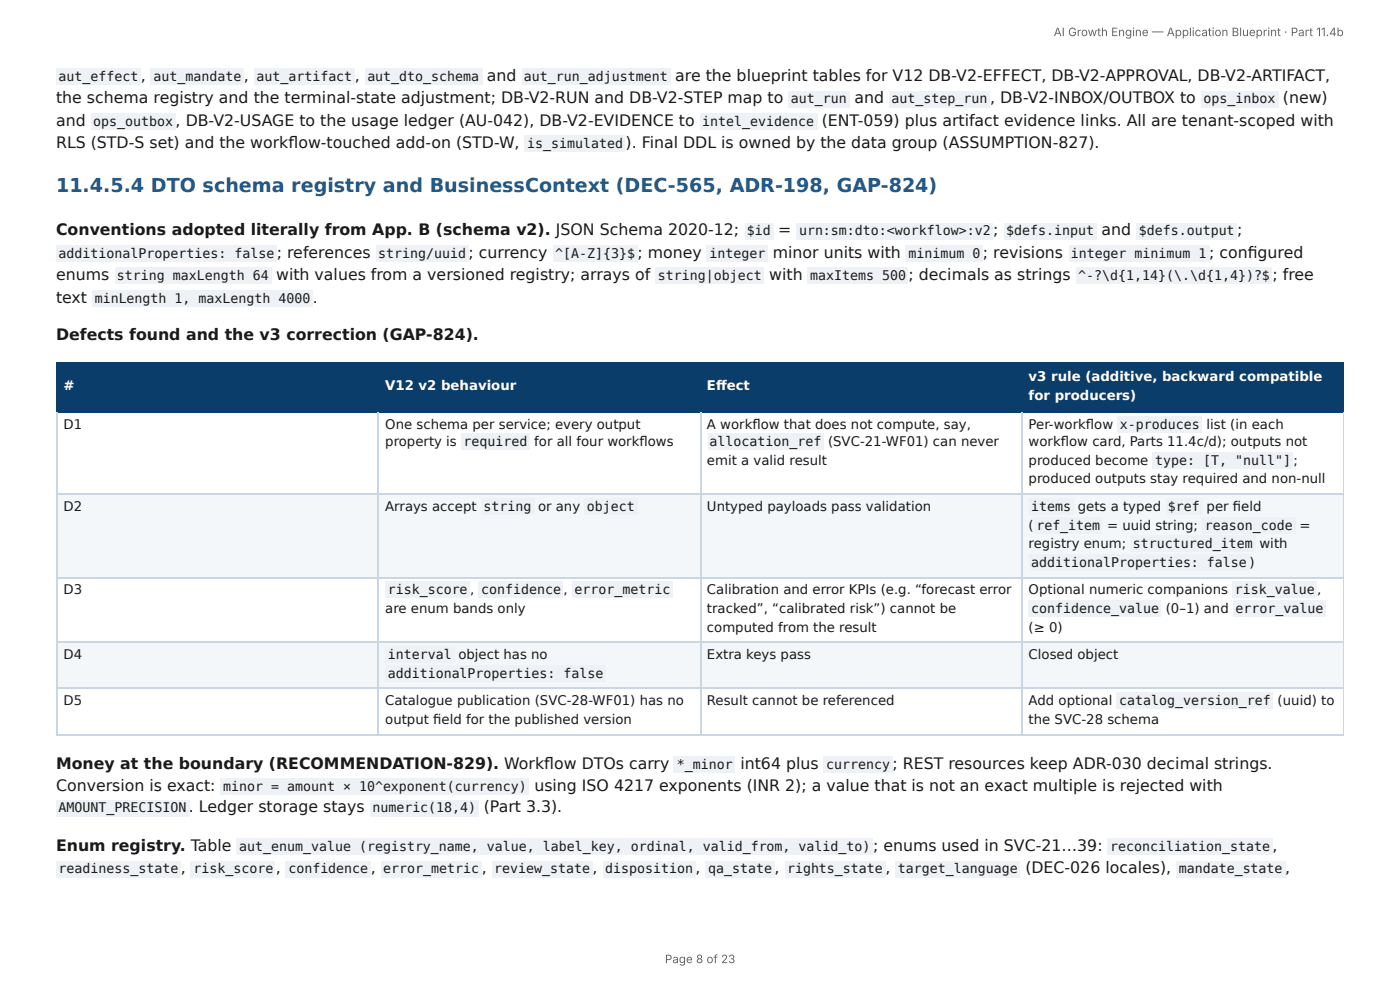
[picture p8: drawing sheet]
<svg xmlns="http://www.w3.org/2000/svg" width="297mm" height="210mm" viewBox="0 0 297 210" stroke-linecap="round" stroke-linejoin="round" font-family="sans-serif">
<defs><g id="words">
<text font-size="4.1" fill="#1f5a8c" x="11.9" y="40.7">11.4.5.4 DTO schema registry and BusinessContext (DEC-565, ADR-198, GAP-824)</text>
<g font-size="3.3" fill="#1a1a1a">
<text x="29.9" y="17.2">,</text>
<text x="51.8" y="17.2">,</text>
<text x="75.4" y="17.2">,</text>
<text x="103.4" y="17.2">and</text>
<text x="143.4" y="17.2">are the blueprint tables for V12 DB-V2-EFFECT, DB-V2-APPROVAL, DB-V2-ARTIFACT,</text>
<text x="11.9" y="22">the schema registry and the terminal-state adjustment; DB-V2-RUN and DB-V2-STEP map to</text>
<text x="181.5" y="22">and</text>
<text x="210.3" y="22">,</text>
<text x="212.4" y="22">DB-V2-INBOX/OUTBOX to</text>
<text x="272.5" y="22">(new)</text>
<text x="11.9" y="26.7">and</text>
<text x="37.3" y="26.7">, DB-V2-USAGE to the usage ledger (AU-042), DB-V2-EVIDENCE to</text>
<text x="174.5" y="26.7">(ENT-059) plus artifact evidence links. All are tenant-scoped with</text>
<text x="11.9" y="31.5">RLS (STD-S set) and the workfl ow-touched add-on (STD-W,</text>
<text x="132.9" y="31.5">). Final DDL is owned by the data group (ASSUMPTION-827).</text>
<text x="11.9" y="50">Conventions adopted literally from App. B (schema v2). JSON Schema 2020-12;</text>
<text x="165.3" y="50">=</text>
<text x="211" y="50">;</text>
<text x="234" y="50">and</text>
<text x="262.8" y="50">;</text>
<text x="11.9" y="59.5">enums</text>
<text x="58.7" y="59.5">with values from a versioned registry; arrays of</text>
<text x="58.8" y="54.8">; references</text>
<text x="99.5" y="54.8">; currency</text>
<text x="135.4" y="54.8">; money</text>
<text x="163.4" y="59.5">with</text>
<text x="164.1" y="54.8">minor units with</text>
<text x="193" y="59.5">; decimals as strings</text>
<text x="208.8" y="54.8">; revisions</text>
<text x="256.8" y="54.8">; confi gured</text>
<text x="270.3" y="59.5">; free</text>
<text x="11.9" y="64.3">text</text>
<text x="66.5" y="64.3">.</text>
<text x="11.9" y="72.2">Defects found and the v3 correction (GAP-824).</text>
<text x="11.9" y="163.2">Money at the boundary (RECOMMENDATION-829). Workfl ow DTOs carry</text>
<text x="157.3" y="163.2">int64 plus</text>
<text x="189.6" y="163.2">;</text>
<text x="191.8" y="163.2">REST resources keep ADR-030 decimal strings.</text>
<text x="11.9" y="168">Conversion is exact:</text>
<text x="40.1" y="172.5">.</text>
<text x="42.3" y="172.5">Ledger storage stays</text>
<text x="102.8" y="172.5">(Part 3.3).</text>
<text x="113.5" y="168">using ISO 4217 exponents (INR 2); a value that is not an exact multiple is rejected with</text>
<text x="11.9" y="180.7">Enum registry. Table</text>
<text x="38.4" y="185.5">,</text>
<text x="58.6" y="185.5">,</text>
<text x="78.8" y="185.5">,</text>
<text x="102.3" y="185.5">,</text>
<text x="125.9" y="185.5">,</text>
<text x="147.7" y="185.5">,</text>
<text x="164.5" y="185.5">,</text>
<text x="185.4" y="180.7">; enums used in SVC-21…39:</text>
<text x="188.1" y="185.5">,</text>
<text x="217.8" y="185.5">(DEC-026 locales),</text>
<text x="270.3" y="180.7">,</text>
<text x="273" y="185.5">,</text>
</g>
<g font-size="2.8" fill="#1a1a1a">
<text x="12.4" y="17.2">aut_effect</text>
<text x="32.6" y="17.2">aut_mandate</text>
<text x="54.5" y="17.2">aut_artifact</text>
<text x="78" y="17.2">aut_dto_schema</text>
<text x="111.3" y="17.2">aut_run_adjustment</text>
<text x="168" y="22">aut_run</text>
<text x="189.4" y="22">aut_step_run</text>
<text x="255.6" y="22">ops_inbox</text>
<text x="19.8" y="26.7">ops_outbox</text>
<text x="149.2" y="26.7">intel_evidence</text>
<text x="112" y="31.5">is_simulated</text>
<text x="158.6" y="50">$id</text>
<text x="169.7" y="50">urn:sm:dto:&lt;workflow&gt;:v2</text>
<text x="213.7" y="50">$defs.input</text>
<text x="241.9" y="50">$defs.output</text>
<text x="12.4" y="54.8">additionalProperties: false</text>
<text x="24.8" y="59.5">string maxLength 64</text>
<text x="80.3" y="54.8">string/uuid</text>
<text x="117.9" y="54.8">^[A-Z]{3}$</text>
<text x="139.7" y="59.5">string|object</text>
<text x="150.7" y="54.8">integer</text>
<text x="172.1" y="59.5">maxItems 500</text>
<text x="192.9" y="54.8">minimum 0</text>
<text x="227.4" y="54.8">integer minimum 1</text>
<text x="229" y="59.5">^-?\d{1,14}(\.\d{1,4})?$</text>
<text x="20.1" y="64.3">minLength 1, maxLength 4000</text>
<text x="13.5" y="91">D1</text>
<text x="81.8" y="91">One schema per service; every output</text>
<text x="81.8" y="94.7">property is</text>
<text x="98.5" y="94.7">required</text>
<text x="113.5" y="94.7">for all four workfl ows</text>
<text x="150.2" y="91">A workfl ow that does not compute, say,</text>
<text x="150.7" y="94.7">allocation_ref</text>
<text x="175.9" y="94.7">(SVC-21-WF01) can never</text>
<text x="218.5" y="91">Per-workfl ow</text>
<text x="218.5" y="94.7">workfl ow card, Parts 11.4c/d); outputs not</text>
<text x="237.9" y="91">x-produces</text>
<text x="256.3" y="91">list (in each</text>
<text x="150.2" y="98.7">emit a valid result</text>
<text x="218.5" y="98.7">produced become</text>
<text x="245.3" y="98.7">type: [T, &quot;null&quot;]</text>
<text x="274.7" y="98.7">;</text>
<text x="218.5" y="102.7">produced outputs stay required and non-null</text>
<text x="13.5" y="108.5">D2</text>
<text x="81.8" y="108.5">Arrays accept</text>
<text x="102.7" y="108.5">string</text>
<text x="114.3" y="108.5">or any</text>
<text x="124.7" y="108.5">object</text>
<text x="150.2" y="108.5">Untyped payloads pass validation</text>
<text x="218.5" y="112.4">(</text>
<text x="219" y="108.5">items</text>
<text x="220.1" y="112.4">ref_item</text>
<text x="228.9" y="108.5">gets a typed</text>
<text x="235.1" y="112.4">= uuid string;</text>
<text x="248.1" y="108.5">$ref</text>
<text x="255.9" y="112.4">reason_code</text>
<text x="256.3" y="108.5">per fi eld</text>
<text x="276" y="112.4">=</text>
<text x="218.5" y="116.4">registry enum;</text>
<text x="240.6" y="116.4">structured_item</text>
<text x="267.5" y="116.4">with</text>
<text x="219" y="120.4">additionalProperties: false )</text>
<text x="13.5" y="126.2">D3</text>
<text x="81.8" y="130.2">are enum bands only</text>
<text x="82.4" y="126.2">risk_score</text>
<text x="99.9" y="126.2">,</text>
<text x="102.2" y="126.2">confidence</text>
<text x="119.7" y="126.2">,</text>
<text x="122" y="126.2">error_metric</text>
<text x="150.2" y="126.2">Calibration and error KPIs (e.g. “forecast error</text>
<text x="150.2" y="130.2">tracked”, “calibrated risk”) cannot be</text>
<text x="218.5" y="126.2">Optional numeric companions</text>
<text x="219" y="130.2">confidence_value</text>
<text x="247.6" y="130.2">(0–1) and</text>
<text x="262.3" y="126.2">risk_value</text>
<text x="262.4" y="130.2">error_value</text>
<text x="279.8" y="126.2">,</text>
<text x="150.2" y="134.1">computed from the result</text>
<text x="218.5" y="134.1">(≥ 0)</text>
<text x="13.5" y="140">D4</text>
<text x="82.4" y="140">interval</text>
<text x="82.4" y="143.9">additionalProperties: false</text>
<text x="97.4" y="140">object has no</text>
<text x="150.2" y="140">Extra keys pass</text>
<text x="218.5" y="140">Closed object</text>
<text x="13.5" y="149.8">D5</text>
<text x="81.8" y="149.8">Catalogue publication (SVC-28-WF01) has no</text>
<text x="150.2" y="149.8">Result cannot be referenced</text>
<text x="218.5" y="149.8">Add optional</text>
<text x="237.7" y="149.8">catalog_version_ref</text>
<text x="271.4" y="149.8">(uuid) to</text>
<text x="81.8" y="153.7">output fi eld for the published version</text>
<text x="218.5" y="153.7">the SVC-28 schema</text>
<text x="143.8" y="163.2">*_minor</text>
<text x="175.5" y="163.2">currency</text>
<text x="12.4" y="172.5">AMOUNT_PRECISION</text>
<text x="47.4" y="168">minor = amount × 10^exponent(currency)</text>
<text x="79.1" y="172.5">numeric(18,4)</text>
<text x="12.4" y="185.5">readiness_state</text>
<text x="41.1" y="185.5">risk_score</text>
<text x="50.8" y="180.7">aut_enum_value (registry_name, value, label_key, ordinal, valid_from, valid_to)</text>
<text x="61.2" y="185.5">confidence</text>
<text x="81.4" y="185.5">error_metric</text>
<text x="105" y="185.5">review_state</text>
<text x="128.5" y="185.5">disposition</text>
<text x="150.4" y="185.5">qa_state</text>
<text x="167.2" y="185.5">rights_state</text>
<text x="190.7" y="185.5">target_language</text>
<text x="235.8" y="180.7">reconciliation_state</text>
<text x="250.4" y="185.5">mandate_state</text>
</g>
<g font-size="2.8" fill="#fff">
<text x="13.5" y="82.8">#</text>
<text x="81.8" y="82.8">V12 v2 behaviour</text>
<text x="150.2" y="82.8">Eff ect</text>
<text x="218.5" y="81">v3 rule (additive, backward compatible</text>
<text x="218.5" y="84.9">for producers)</text>
</g>
<g font-size="2.5" fill="#666">
<text x="223.8" y="7.7">AI Growth Engine — Application Blueprint · Part 11.4b</text>
<text x="141.2" y="204.5">Page 8 of 23</text>
</g>
</g></defs>
<g fill="#0b3d6b">
<path d="M12.2 77h68.2v10.3h-68.2z"/>
<path d="M80.4 77h68.3v10.3h-68.3z"/>
<path d="M148.7 77h68.3v10.3h-68.3z"/>
<path d="M217 77h68.4v10.3h-68.4z"/>
</g>
<g fill="#f4f7fa">
<path d="M12.2 105h68.2v17.8h-68.2z"/>
<path d="M80.4 105h68.3v17.8h-68.3z"/>
<path d="M148.7 105h68.3v17.8h-68.3z"/>
<path d="M217 105h68.4v17.8h-68.4z"/>
<path d="M12.2 136.3h68.2v9.8h-68.2z"/>
<path d="M80.4 136.3h68.3v9.8h-68.3z"/>
<path d="M148.7 136.3h68.3v9.8h-68.3z"/>
<path d="M217 136.3h68.4v9.8h-68.4z"/>
</g>
<path d="M11.9 77.1h273.5M12 77v10.6M80.3 77v10.6M148.8 77v10.6M217.1 77v10.6M11.9 87.4h273.5" fill="none" stroke="#0b3d6b" stroke-width=".26"/>
<path d="M285.3 77v10.6" fill="none" stroke="#0b3d6b" stroke-width=".21"/>
<path d="M12 87.6v68.5M80.3 87.6v68.5M148.8 87.6v68.5M217.1 87.6v68.5M11.9 104.9h273.5M11.9 122.6h273.5M11.9 136.4h273.5M11.9 146.2h273.5M11.9 156h273.5" fill="none" stroke="#c9d6e3" stroke-width=".26"/>
<path d="M285.3 87.6v68.5" fill="none" stroke="#c9d6e3" stroke-width=".21"/>
<g fill="#eef2f6">
<path d="M11.9 14.6h18v3.4h-18z"/>
<path d="M32 14.6h19.9v3.4h-19.9z"/>
<path d="M54 14.6h21.4v3.4h-21.4z"/>
<path d="M77.5 14.6h24.9v3.4h-24.9z"/>
<path d="M110.9 14.6h31.4v3.4h-31.4z"/>
<path d="M167.5 19.3h12.9v3.5h-12.9z"/>
<path d="M188.9 19.3h21.4v3.5h-21.4z"/>
<path d="M255.1 19.3h16.4v3.5h-16.4z"/>
<path d="M19.3 24.1h18v3.4h-18z"/>
<path d="M148.7 24.1h24.9v3.4h-24.9z"/>
<path d="M111.4 28.8h21.4v3.5h-21.4z"/>
<path d="M158.2 47.4h6.1v3.4h-6.1z"/>
<path d="M169.1 47.4h41.8v3.4h-41.8z"/>
<path d="M213.3 47.4h19.5v3.4h-19.5z"/>
<path d="M241.3 47.4h21.4v3.4h-21.4z"/>
<path d="M11.9 52.1h46.8v3.5h-46.8z"/>
<path d="M79.9 52.1h19.6v3.5h-19.6z"/>
<path d="M117.5 52.1h18v3.5h-18z"/>
<path d="M150 52.1h13v3.5h-13z"/>
<path d="M192.4 52.1h16.4v3.5h-16.4z"/>
<path d="M227 52.1h29.9v3.5h-29.9z"/>
<path d="M24.3 56.9h33.4v3.4h-33.4z"/>
<path d="M139.2 56.9h23v3.4h-23z"/>
<path d="M171.4 56.9h21.5v3.4h-21.5z"/>
<path d="M228.6 56.9h41.5v3.4h-41.5z"/>
<path d="M19.6 61.6h46.8v3.5h-46.8z"/>
<path d="M97.9 92.1h14.5v3.4h-14.5z"/>
<path d="M150.3 92.1h24.6v3.4h-24.6z"/>
<path d="M237.3 88.4h18v3.4h-18z"/>
<path d="M244.7 96h29.9v3.5h-29.9z"/>
<path d="M102.1 105.8h11.4v3.5h-11.4z"/>
<path d="M124.1 105.8h11.4v3.5h-11.4z"/>
<path d="M218.5 105.8h9.6v3.5h-9.6z"/>
<path d="M247.6 105.8h7.7v3.5h-7.7z"/>
<path d="M219.6 109.8h14.6v3.4h-14.6z"/>
<path d="M255.3 109.8h19.9v3.4h-19.9z"/>
<path d="M240 113.8h26.7v3.4h-26.7z"/>
<path d="M218.5 117.7h46.9v3.5h-46.9z"/>
<path d="M81.8 123.6h17.9v3.4h-17.9z"/>
<path d="M101.6 123.6h18v3.4h-18z"/>
<path d="M121.4 123.6h21.5v3.4h-21.5z"/>
<path d="M261.7 123.6h18v3.4h-18z"/>
<path d="M218.5 127.5h28.1v3.5h-28.1z"/>
<path d="M261.9 127.5h19.6v3.5h-19.6z"/>
<path d="M81.8 137.3h14.8v3.5h-14.8z"/>
<path d="M81.8 141.3h46.8v3.4h-46.8z"/>
<path d="M237.1 147.1h33.3v3.4h-33.3z"/>
<path d="M143.1 160.6h13v3.4h-13z"/>
<path d="M174.9 160.6h14.8v3.4h-14.8z"/>
<path d="M46.8 165.4h65.6v3.4h-65.6z"/>
<path d="M11.9 169.9h28.3v3.4h-28.3z"/>
<path d="M78.6 169.9h23v3.4h-23z"/>
<path d="M50.3 178.1h135.2v3.4h-135.2z"/>
<path d="M235.2 178.1h35.2v3.4h-35.2z"/>
<path d="M11.9 182.8h26.5v3.5h-26.5z"/>
<path d="M40.5 182.8h18v3.5h-18z"/>
<path d="M60.6 182.8h18.2v3.5h-18.2z"/>
<path d="M81 182.8h21.4v3.5h-21.4z"/>
<path d="M104.5 182.8h21.4v3.5h-21.4z"/>
<path d="M128.1 182.8h19.5v3.5h-19.5z"/>
<path d="M149.8 182.8h14.8v3.5h-14.8z"/>
<path d="M166.7 182.8h21.4v3.5h-21.4z"/>
<path d="M190.2 182.8h26.5v3.5h-26.5z"/>
<path d="M249.8 182.8h23.2v3.5h-23.2z"/>
</g>
<use href="#words"/>
</svg>
